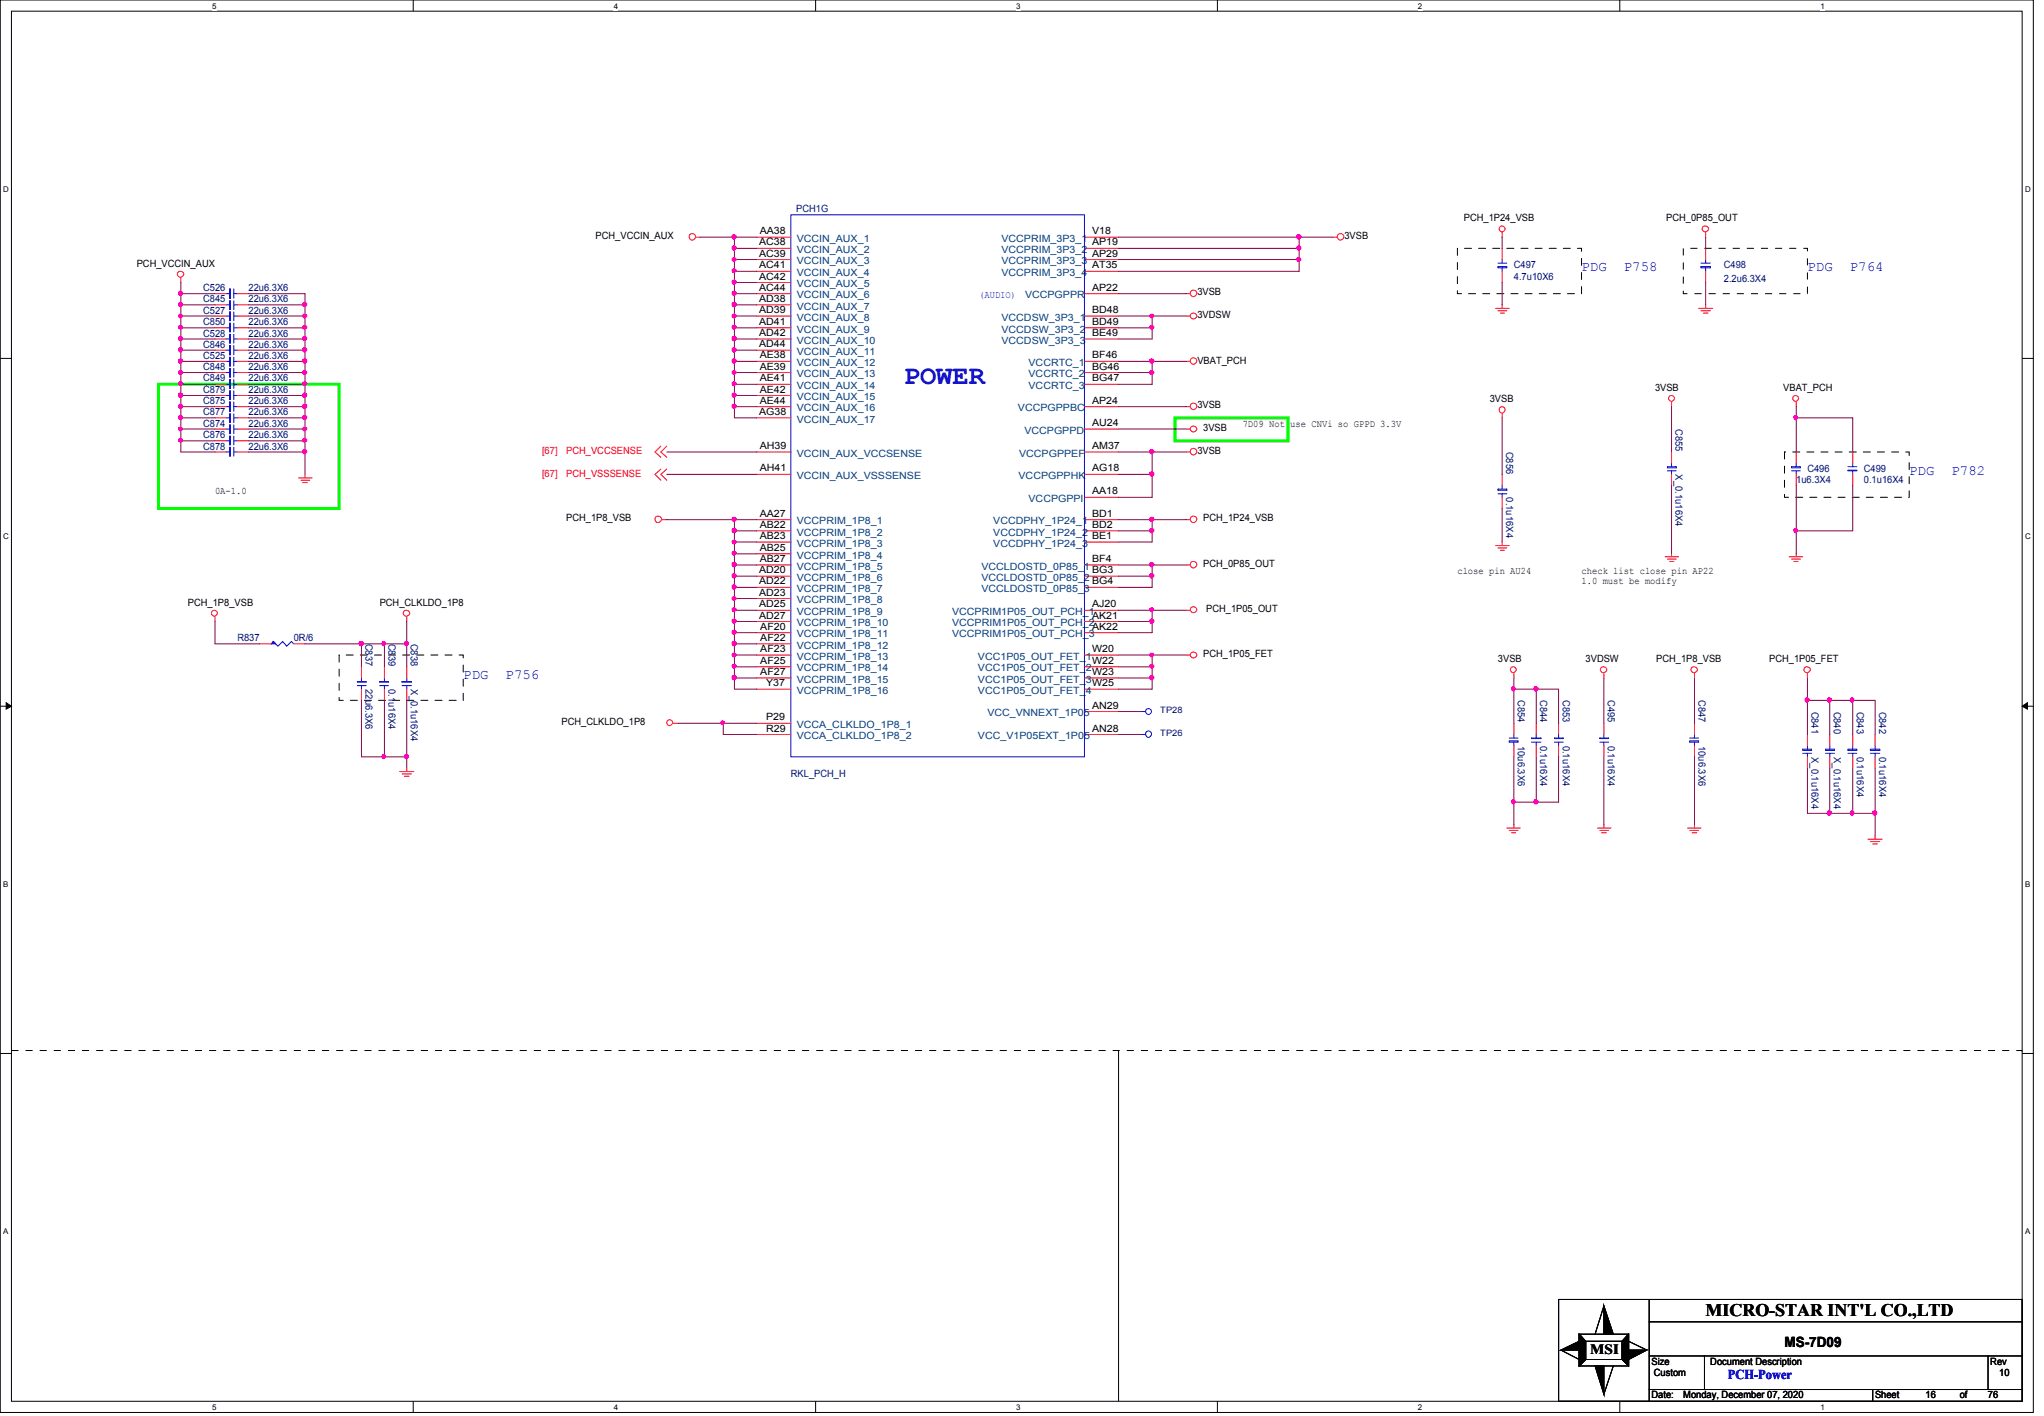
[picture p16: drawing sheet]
<svg xmlns="http://www.w3.org/2000/svg" width="294mm" height="204mm" viewBox="0 0 294 204" stroke-linecap="round" stroke-linejoin="round" font-family="sans-serif">
<defs><g id="words">
<text font-size="3.9" fill="#00f" x="130.1" y="55.2">POWER</text>
<text font-size="2.5" x="245.5" y="189.3">MICRO-STAR INT'L CO.,LTD</text>
<g font-size="2" fill="#00f">
<text x="227.6" y="39">PDG</text>
<text x="233.7" y="39">P758</text>
<text x="260.1" y="39">PDG</text>
<text x="266.2" y="39">P764</text>
<text x="274.8" y="68.3">PDG</text>
<text x="280.9" y="68.3">P782</text>
<text x="66.7" y="97.6">PDG</text>
<text x="72.8" y="97.6">P756</text>
</g>
<g font-size="2">
<text x="228.9" y="194.7">MSI</text>
<text x="256.8" y="193.7">MS-7D09</text>
</g>
<text font-size="1.9" fill="#00f" x="248.7" y="198.4">PCH-Power</text>
<g font-size="1.4">
<text x="85.7" y="34.4">PCH_VCCIN_AUX</text>
<text x="109.3" y="35.3">AC38</text>
<text x="109.3" y="33.7">AA38</text>
<text x="157.2" y="33.7">V18</text>
<text x="157.2" y="35.3">AP19</text>
<text x="193.5" y="34.4">3VSB</text>
<text x="210.7" y="31.8">PCH_1P24_VSB</text>
<text x="239.8" y="31.8">PCH_0P85_OUT</text>
<text x="19.7" y="38.4">PCH_VCCIN_AUX</text>
<text x="109.3" y="36.9">AC39</text>
<text x="109.3" y="38.6">AC41</text>
<text x="109.3" y="40.2">AC42</text>
<text x="109.3" y="41.8">AC44</text>
<text x="157.2" y="41.8">AP22</text>
<text x="157.2" y="36.9">AP29</text>
<text x="157.2" y="38.6">AT35</text>
<text x="109.3" y="43.4">AD38</text>
<text x="109.3" y="45">AD39</text>
<text x="109.3" y="46.7">AD41</text>
<text x="157.2" y="45">BD48</text>
<text x="157.2" y="46.7">BD49</text>
<text x="172.3" y="42.5">3VSB</text>
<text x="172.3" y="45.8">3VDSW</text>
<text x="109.3" y="48.3">AD42</text>
<text x="109.3" y="50">AD44</text>
<text x="109.3" y="51.6">AE38</text>
<text x="109.3" y="53.2">AE39</text>
<text x="157.2" y="48.3">BE49</text>
<text x="157.2" y="51.6">BF46</text>
<text x="157.2" y="53.2">BG46</text>
<text x="172.3" y="52.3">VBAT_PCH</text>
<text x="109.3" y="59.7">AG38</text>
<text x="109.3" y="54.9">AE41</text>
<text x="109.3" y="56.5">AE42</text>
<text x="109.3" y="58.1">AE44</text>
<text x="157.2" y="58.1">AP24</text>
<text x="157.2" y="54.9">BG47</text>
<text x="172.3" y="58.8">3VSB</text>
<text x="214.4" y="57.8">3VSB</text>
<text x="238.2" y="56.2">3VSB</text>
<text x="256.7" y="56.2">VBAT_PCH</text>
<text x="109.3" y="64.6">AH39</text>
<text x="157.2" y="61.3">AU24</text>
<text x="157.2" y="64.6">AM37</text>
<text x="172.3" y="65.3">3VSB</text>
<text x="173.2" y="62.1">3VSB</text>
<text x="178.9" y="61.4">7D09 Not use CNVi so GPPD 3.3V</text>
<text x="30.9" y="71.1">0A-1.0</text>
<text x="109.3" y="67.8">AH41</text>
<text x="157.2" y="67.8">AG18</text>
<text x="157.2" y="71.1">AA18</text>
<text x="81.5" y="75">PCH_1P8_VSB</text>
<text x="109.3" y="74.3">AA27</text>
<text x="109.3" y="75.9">AB22</text>
<text x="109.3" y="77.6">AB23</text>
<text x="157.2" y="74.3">BD1</text>
<text x="157.2" y="75.9">BD2</text>
<text x="157.2" y="77.6">BE1</text>
<text x="173.2" y="75">PCH_1P24_VSB</text>
<text x="109.3" y="82.5">AD20</text>
<text x="109.3" y="79.2">AB25</text>
<text x="109.3" y="80.9">AB27</text>
<text x="157.2" y="80.9">BF4</text>
<text x="157.2" y="82.5">BG3</text>
<text x="173.2" y="81.5">PCH_0P85_OUT</text>
<text x="209.8" y="82.5">close pin AU24</text>
<text x="227.6" y="82.5">check list close pin AP22</text>
<text x="227.6" y="84">1.0 must be modify</text>
<text x="27" y="87.1">PCH_1P8_VSB</text>
<text x="54.6" y="87.1">PCH_CLKLDO_1P8</text>
<text x="109.3" y="84.1">AD22</text>
<text x="109.3" y="85.7">AD23</text>
<text x="109.3" y="87.4">AD25</text>
<text x="109.3" y="89">AD27</text>
<text x="157.2" y="87.4">AJ20</text>
<text x="157.2" y="89">AK21</text>
<text x="157.2" y="84.1">BG4</text>
<text x="173.6" y="88.1">PCH_1P05_OUT</text>
<text x="109.4" y="90.6">AF20</text>
<text x="109.4" y="92.2">AF22</text>
<text x="109.4" y="93.8">AF23</text>
<text x="109.4" y="95.5">AF25</text>
<text x="157.2" y="90.6">AK22</text>
<text x="157.2" y="93.8">W20</text>
<text x="157.2" y="95.5">W22</text>
<text x="173.2" y="94.6">PCH_1P05_FET</text>
<text x="215.6" y="95.2">3VSB</text>
<text x="228.2" y="95.2">3VDSW</text>
<text x="238.4" y="95.2">PCH_1P8_VSB</text>
<text x="254.6" y="95.2">PCH_1P05_FET</text>
<text x="109.4" y="97.1">AF27</text>
<text x="110.3" y="98.7">Y37</text>
<text x="157.2" y="101.9">AN29</text>
<text x="157.2" y="97.1">W23</text>
<text x="157.2" y="98.7">W25</text>
<text x="80.8" y="104.3">PCH_CLKLDO_1P8</text>
<text x="110.3" y="103.6">P29</text>
<text x="110.3" y="105.2">R29</text>
<text x="157.2" y="105.2">AN28</text>
<text x="237.7" y="196.3">Size</text>
<text x="238" y="198">Custom</text>
<text x="246.2" y="196.3">Document Description</text>
<text x="286.5" y="196.3">Rev</text>
<text x="287.7" y="198">10</text>
<text x="237.7" y="201.2">Date:</text>
<text x="242.3" y="201.2">Monday, December 07, 2020</text>
<text x="269.9" y="201.2">Sheet</text>
<text x="277.2" y="201.2">16</text>
<text x="282.1" y="201.2">of</text>
<text x="286.1" y="201.2">76</text>
</g>
<g font-size="1.4" fill="#000080">
<text x="114.6" y="30.5">PCH1G</text>
<text x="29.2" y="41.9">C526</text>
<text x="35.8" y="41.9">22u6.3X6</text>
<text x="217.9" y="38.6">C497</text>
<text x="217.9" y="40.3">4.7u10X6</text>
<text x="248.1" y="38.6">C498</text>
<text x="248.1" y="40.6">2.2u6.3X4</text>
<text x="29.2" y="43.5">C845</text>
<text x="29.2" y="46.7">C850</text>
<text x="29.2" y="45.1">C527</text>
<text x="35.8" y="43.5">22u6.3X6</text>
<text x="35.8" y="46.7">22u6.3X6</text>
<text x="35.8" y="45.1">22u6.3X6</text>
<text x="29.2" y="51.6">C525</text>
<text x="29.2" y="53.3">C848</text>
<text x="29.2" y="50">C846</text>
<text x="29.2" y="48.4">C528</text>
<text x="35.8" y="51.6">22u6.3X6</text>
<text x="35.8" y="53.3">22u6.3X6</text>
<text x="35.8" y="50">22u6.3X6</text>
<text x="35.8" y="48.4">22u6.3X6</text>
<text x="29.2" y="59.8">C877</text>
<text x="29.2" y="56.6">C879</text>
<text x="29.2" y="54.9">C849</text>
<text x="29.2" y="58.2">C875</text>
<text x="35.8" y="59.8">22u6.3X6</text>
<text x="35.8" y="56.6">22u6.3X6</text>
<text x="35.8" y="54.9">22u6.3X6</text>
<text x="35.8" y="58.2">22u6.3X6</text>
<text x="29.2" y="64.7">C878</text>
<text x="29.2" y="61.4">C874</text>
<text x="29.2" y="63">C876</text>
<text x="35.8" y="64.7">22u6.3X6</text>
<text x="35.8" y="61.4">22u6.3X6</text>
<text x="35.8" y="63">22u6.3X6</text>
<text x="216.8" y="65" transform="rotate(90 216.8 65)">C856</text>
<text x="241.2" y="61.7" transform="rotate(90 241.2 61.7)">C855</text>
<text x="216.8" y="71.5" transform="rotate(90 216.8 71.5)">0.1u16X4</text>
<text x="241.2" y="68.2" transform="rotate(90 241.2 68.2)">X_0.1u16X4</text>
<text x="258.5" y="69.5">1u6.3X4</text>
<text x="260.1" y="67.9">C496</text>
<text x="268.3" y="67.9">C499</text>
<text x="268.3" y="69.5">0.1u16X4</text>
<text x="34.2" y="92.3">R837</text>
<text x="42.3" y="92.3">0R/6</text>
<text x="52.6" y="92.6" transform="rotate(90 52.6 92.6)">C837</text>
<text x="55.9" y="92.6" transform="rotate(90 55.9 92.6)">C839</text>
<text x="59.1" y="92.6" transform="rotate(90 59.1 92.6)">C838</text>
<text x="52.6" y="99.1" transform="rotate(90 52.6 99.1)">22u6.3X6</text>
<text x="55.9" y="99.1" transform="rotate(90 55.9 99.1)">0.1u16X4</text>
<text x="59.1" y="99.1" transform="rotate(90 59.1 99.1)">X_0.1u16X4</text>
<text x="218.5" y="100.8" transform="rotate(90 218.5 100.8)">C854</text>
<text x="221.7" y="100.8" transform="rotate(90 221.7 100.8)">C844</text>
<text x="224.9" y="100.8" transform="rotate(90 224.9 100.8)">C853</text>
<text x="231.4" y="100.8" transform="rotate(90 231.4 100.8)">C495</text>
<text x="244.5" y="100.8" transform="rotate(90 244.5 100.8)">C847</text>
<text x="218.5" y="107.3" transform="rotate(90 218.5 107.3)">10u6.3X6</text>
<text x="221.7" y="107.3" transform="rotate(90 221.7 107.3)">0.1u16X4</text>
<text x="224.9" y="107.3" transform="rotate(90 224.9 107.3)">0.1u16X4</text>
<text x="231.4" y="107.3" transform="rotate(90 231.4 107.3)">0.1u16X4</text>
<text x="244.5" y="107.3" transform="rotate(90 244.5 107.3)">10u6.3X6</text>
<text x="260.7" y="102.4" transform="rotate(90 260.7 102.4)">C841</text>
<text x="263.9" y="102.4" transform="rotate(90 263.9 102.4)">C840</text>
<text x="267.2" y="102.4" transform="rotate(90 267.2 102.4)">C843</text>
<text x="270.5" y="102.4" transform="rotate(90 270.5 102.4)">C842</text>
<text x="113.8" y="111.8">RKL_PCH_H</text>
<text x="260.7" y="108.9" transform="rotate(90 260.7 108.9)">X_0.1u16X4</text>
<text x="263.9" y="108.9" transform="rotate(90 263.9 108.9)">X_0.1u16X4</text>
<text x="267.2" y="108.9" transform="rotate(90 267.2 108.9)">0.1u16X4</text>
<text x="270.5" y="108.9" transform="rotate(90 270.5 108.9)">0.1u16X4</text>
</g>
<g font-size="1.4" fill="#004080">
<text x="114.7" y="34.8">VCCIN_AUX_1</text>
<text x="144.1" y="34.8">VCCPRIM_3P3_1</text>
<text x="114.7" y="36.4">VCCIN_AUX_2</text>
<text x="114.7" y="38">VCCIN_AUX_3</text>
<text x="114.7" y="39.7">VCCIN_AUX_4</text>
<text x="114.7" y="41.3">VCCIN_AUX_5</text>
<text x="144.1" y="36.4">VCCPRIM_3P3_2</text>
<text x="144.1" y="38">VCCPRIM_3P3_3</text>
<text x="144.1" y="39.7">VCCPRIM_3P3_4</text>
<text x="114.7" y="42.9">VCCIN_AUX_6</text>
<text x="114.7" y="44.5">VCCIN_AUX_7</text>
<text x="114.7" y="46.1">VCCIN_AUX_8</text>
<text x="114.7" y="47.8">VCCIN_AUX_9</text>
<text x="144.1" y="46.1">VCCDSW_3P3_1</text>
<text x="144.1" y="47.8">VCCDSW_3P3_2</text>
<text x="147.5" y="42.9">VCCPGPPR</text>
<text x="114.7" y="49.4">VCCIN_AUX_10</text>
<text x="114.7" y="51.1">VCCIN_AUX_11</text>
<text x="114.7" y="52.7">VCCIN_AUX_12</text>
<text x="144.1" y="49.4">VCCDSW_3P3_3</text>
<text x="148" y="52.7">VCCRTC_1</text>
<text x="114.7" y="54.3">VCCIN_AUX_13</text>
<text x="114.7" y="56">VCCIN_AUX_14</text>
<text x="114.7" y="57.6">VCCIN_AUX_15</text>
<text x="114.7" y="59.2">VCCIN_AUX_16</text>
<text x="146.5" y="59.2">VCCPGPPBC</text>
<text x="148" y="54.3">VCCRTC_2</text>
<text x="148" y="56">VCCRTC_3</text>
<text x="114.7" y="60.8">VCCIN_AUX_17</text>
<text x="114.7" y="65.7">VCCIN_AUX_VCCSENSE</text>
<text x="146.7" y="65.7">VCCPGPPEF</text>
<text x="147.4" y="62.4">VCCPGPPD</text>
<text x="114.7" y="68.9">VCCIN_AUX_VSSSENSE</text>
<text x="146.6" y="68.9">VCCPGPPHK</text>
<text x="114.7" y="75.4">VCCPRIM_1P8_1</text>
<text x="114.7" y="77">VCCPRIM_1P8_2</text>
<text x="143" y="75.4">VCCDPHY_1P24_1</text>
<text x="143" y="77">VCCDPHY_1P24_2</text>
<text x="148" y="72.2">VCCPGPPI</text>
<text x="114.7" y="78.7">VCCPRIM_1P8_3</text>
<text x="114.7" y="80.3">VCCPRIM_1P8_4</text>
<text x="114.7" y="82">VCCPRIM_1P8_5</text>
<text x="114.7" y="83.6">VCCPRIM_1P8_6</text>
<text x="141.3" y="82">VCCLDOSTD_0P85_1</text>
<text x="141.3" y="83.6">VCCLDOSTD_0P85_2</text>
<text x="143" y="78.7">VCCDPHY_1P24_3</text>
<text x="114.7" y="85.2">VCCPRIM_1P8_7</text>
<text x="114.7" y="86.8">VCCPRIM_1P8_8</text>
<text x="114.7" y="88.5">VCCPRIM_1P8_9</text>
<text x="137" y="88.5">VCCPRIM1P05_OUT_PCH_1</text>
<text x="141.3" y="85.2">VCCLDOSTD_0P85_3</text>
<text x="114.7" y="90.1">VCCPRIM_1P8_10</text>
<text x="114.7" y="91.7">VCCPRIM_1P8_11</text>
<text x="114.7" y="93.3">VCCPRIM_1P8_12</text>
<text x="114.7" y="94.9">VCCPRIM_1P8_13</text>
<text x="137" y="90.1">VCCPRIM1P05_OUT_PCH_2</text>
<text x="137" y="91.7">VCCPRIM1P05_OUT_PCH_3</text>
<text x="140.8" y="94.9">VCC1P05_OUT_FET_1</text>
<text x="114.7" y="96.6">VCCPRIM_1P8_14</text>
<text x="114.7" y="98.2">VCCPRIM_1P8_15</text>
<text x="114.7" y="99.8">VCCPRIM_1P8_16</text>
<text x="140.8" y="96.6">VCC1P05_OUT_FET_2</text>
<text x="140.8" y="98.2">VCC1P05_OUT_FET_3</text>
<text x="140.8" y="99.8">VCC1P05_OUT_FET_4</text>
<text x="114.7" y="104.7">VCCA_CLKLDO_1P8_1</text>
<text x="114.7" y="106.3">VCCA_CLKLDO_1P8_2</text>
<text x="140.8" y="106.3">VCC_V1P05EXT_1P05</text>
<text x="142.1" y="103">VCC_VNNEXT_1P05</text>
</g>
<text font-size="1.4" fill="#00f" x="140.9" y="42.8">(AUDIO)</text>
<g font-size="1.4" fill="#f00">
<text x="78" y="65.3">[67]</text>
<text x="81.5" y="65.3">PCH_VCCSENSE</text>
<text x="78" y="68.6">[67]</text>
<text x="81.5" y="68.6">PCH_VSSSENSE</text>
</g>
<g font-size="1.3" fill="#000080">
<text x="167" y="105.8">TP26</text>
<text x="167" y="102.6">TP28</text>
</g>
<g font-size="1.1">
<text x="30.5" y="1.3">5</text>
<text x="88.3" y="1.3">4</text>
<text x="146.3" y="1.3">3</text>
<text x="204.1" y="1.3">2</text>
<text x="262" y="1.3">1</text>
<text x=".5" y="27.6">D</text>
<text x="291.5" y="27.6">D</text>
<text x=".5" y="77.6">C</text>
<text x="291.5" y="77.6">C</text>
<text x=".5" y="127.6">B</text>
<text x="291.5" y="127.6">B</text>
<text x=".5" y="177.5">A</text>
<text x="291.5" y="177.5">A</text>
<text x="30.5" y="202.9">5</text>
<text x="88.3" y="202.9">4</text>
<text x="146.3" y="202.9">3</text>
<text x="204.1" y="202.9">2</text>
<text x="262" y="202.9">1</text>
</g>
</g></defs>
<path d="M0 0h292.7v203.2h-292.7zM1.6 1.6h289.4v200h-289.4z" fill="none" stroke="#000" stroke-width=".14"/>
<g fill="#fff">
<path d="M30.5 .3h.6v1.2h-.6z"/>
<path d="M30.5 201.9h.6v1.2h-.6z"/>
</g>
<path d="M59.5 0v1.6M59.5 201.6v1.6" fill="none" stroke="#000" stroke-width=".14"/>
<g fill="#fff">
<path d="M88.3 .3h.6v1.2h-.6z"/>
<path d="M88.3 201.9h.6v1.2h-.6z"/>
</g>
<path d="M117.4 0v1.6M117.4 201.6v1.6" fill="none" stroke="#000" stroke-width=".14"/>
<g fill="#fff">
<path d="M146.3 .3h.6v1.2h-.6z"/>
<path d="M146.3 201.9h.6v1.2h-.6z"/>
</g>
<path d="M175.2 0v1.6M175.2 201.6v1.6" fill="none" stroke="#000" stroke-width=".14"/>
<g fill="#fff">
<path d="M204.1 .3h.6v1.2h-.6z"/>
<path d="M204.1 201.9h.6v1.2h-.6z"/>
</g>
<path d="M233.1 0v1.6M233.1 201.6v1.6" fill="none" stroke="#000" stroke-width=".14"/>
<g fill="#fff">
<path d="M262 .3h.6v1.2h-.6z"/>
<path d="M262 201.9h.6v1.2h-.6z"/>
<path d="M.5 26.6h.7v1.3h-.7z"/>
<path d="M291.5 26.6h.7v1.3h-.7z"/>
<path d="M.5 76.5h.7v1.3h-.7z"/>
<path d="M291.5 76.5h.7v1.3h-.7z"/>
</g>
<path d="M0 51.6h1.6M291 51.6h1.7" fill="none" stroke="#000" stroke-width=".14"/>
<g fill="#fff">
<path d="M.5 126.6h.6v1.2h-.6z"/>
<path d="M291.5 126.6h.6v1.2h-.6z"/>
</g>
<path d="M0 101.6h1.6M.9 101.1l.7 .5-.7 .4zM291 101.6h1.7M291 101.6l.8-.5v.9z" fill="none" stroke="#000" stroke-width=".14"/>
<path d="M.9 101.1l.7 .5-.7 .4zM291 101.6l.8-.5v.9z" fill="#000"/>
<g fill="#fff">
<path d="M.5 176.5h.6v1.3h-.6z"/>
<path d="M291.5 176.5h.6v1.3h-.6z"/>
</g>
<g fill="none" stroke="#000" stroke-width=".14">
<path d="M0 151.6h1.6M161 151.1v50.5M291 151.6h1.7M224.3 186.9h66.7v14.7h-66.7zM224.7 194.2l2.6-1.2v1.2zM224.7 194.2l2.6 1.4M227.3 191.9l.9 1.1v2.6l-.9 .9zM227.3 191.9l.9 1.1M227.3 191.9h7.1v4.6h-7.1zM228.2 195.6l-.9 .9M228.2 193h5.3v2.6h-5.3zM229.6 196.5h1.2v4.1z"/>
<path d="M230.8 187.9l1.4 4h-1.4zM230.8 187.9l-1.2 4M232.2 196.5l-1.4 4.1M233.5 195.6l.9 .9M234.4 193l2.6 1.2M234.4 194.2h2.6l-2.6 1.4zM234.4 191.9v4.6l-.9-.9v-2.6zM234.4 191.9l-.9 1.1M237.4 199.9h53.6M237.4 195.1h53.6M237.4 190.2h53.6M237.4 186.9v14.7"/>
<path d="M245.3 195.1v4.8M269.5 199.9v1.7M286.1 195.1v4.8"/>
</g>
<path d="M242.3 35.7h17.8v6.5h-17.8zM1.6 151.1h289.4" fill="none" stroke="#000" stroke-width=".14" stroke-dasharray="1 1 1 1 1 1 1 1" stroke-linecap="butt"/>
<path d="M22.8 55.3h26v17.9h-26zM169.1 60.1h16.3v3.3h-16.3z" fill="none" stroke="#0f0" stroke-width=".42"/>
<path d="M209.8 35.7h17.8v6.5h-17.8zM256.8 65h18v6.5h-18zM48.8 94.2h17.9v6.6h-17.9z" fill="none" stroke="#000" stroke-width=".14" stroke-dasharray="1 1 1 1 1 1 1 1"/>
<g fill="none" stroke="#f00" stroke-width=".14">
<path d="M26 40v.6M100.2 34.1h.6M108.9 34.1h4.9M108.9 35.7h4.9M108.9 37.3h4.9M108.9 39h4.9M156.1 34.1h4.9M156.1 35.7h4.9M156.1 37.3h4.9M156.1 39h4.9M191.8 34.1h.7M216.2 33.4v.7"/>
<path d="M216.2 39v1.6M216.2 35.7v1.6M245.5 33.4v.7M245.5 39v1.6M245.5 35.7v1.6M30.9 52h1.7M30.9 43.9h1.7M30.9 53.6h1.7M30.9 47.2h1.7M30.9 50.4h1.7M30.9 45.5h1.7M30.9 56.9h1.7"/>
<path d="M30.9 55.3h1.7M30.9 58.5h1.7M30.9 48.8h1.7M30.9 42.2h1.7M34.2 52h1.6M34.2 43.9h1.6M34.2 53.6h1.6M34.2 47.2h1.6M34.2 50.4h1.6M34.2 45.5h1.6M34.2 56.9h1.6M34.2 55.3h1.6"/>
<path d="M34.2 58.5h1.6M34.2 48.8h1.6M34.2 42.2h1.6M108.9 40.6h4.9M108.9 42.2h4.9M108.9 43.9h4.9M108.9 45.5h4.9M108.9 47.2h4.9M108.9 48.8h4.9M108.9 50.4h4.9M108.9 52h4.9M108.9 53.6h4.9"/>
<path d="M108.9 55.3h4.9M108.9 56.9h4.9M108.9 58.5h4.9M156.1 45.5h4.9M156.1 47.2h4.9M156.1 48.8h4.9M156.1 52h4.9M156.1 53.6h4.9M156.1 55.3h4.9M156.1 58.5h4.9M156.1 42.2h4.9M170.7 42.2h.6"/>
<path d="M170.7 45.5h.6M170.7 52h.6M170.7 58.5h.6M215.3 44.4h1.9M215.6 44.7h1.3M215.9 45h.6M216.2 43.9v.5M216.2 59.5v.6M240.6 57.8v.7M244.5 44.4h2M244.8 44.7h1.4M245.2 45h.6"/>
<path d="M245.5 43.9v.5M258.5 57.8v.7M30.9 60.1h1.7M30.9 65h1.7M30.9 61.7h1.7M30.9 63.4h1.7M34.2 60.1h1.6M34.2 65h1.6M34.2 61.7h1.6M34.2 63.4h1.6M43 68.8h1.9M43.3 69.1h1.3"/>
<path d="M43.6 69.4h.6M43.9 68.2v.6M95.1 64.2l-.8 .8 .8 .8M95.1 67.5l-.8 .7 .8 .9M95.3 74.8h.7M96 64.2l-.9 .8 .9 .8M96 67.5l-.9 .7 .9 .9M108.9 60.1h4.9M108.9 65h4.9M108.9 68.2h4.9M108.9 74.8h4.9M108.9 76.4h4.9"/>
<path d="M108.9 78h4.9M108.9 79.7h4.9M156.1 74.8h4.9M156.1 76.4h4.9M156.1 78h4.9M156.1 61.7h4.9M156.1 65h4.9M156.1 68.2h4.9M156.1 71.5h4.9M170.7 65h.6M170.7 61.7h.6M170.7 74.8h.6"/>
<path d="M215.3 78.5h1.9M215.6 78.8h1.3M215.9 79.2h.6M216.2 78v.5M216.2 68.2v1.7M216.2 71.5v1.7M240.6 79.7v.4M240.6 65v1.6M240.6 68.2v1.7M258.5 79.7v.4M258.5 65v1.6M258.5 68.2v1.7"/>
<path d="M266.7 68.2v1.7M266.7 65v1.6M30.9 88.7v.7M52 95.9v1.6M52 99.1v1.7M55.3 95.9v1.6M55.3 99.1v1.7M58.5 88.7v.7M58.5 95.9v1.6M58.5 99.1v1.7M108.9 81.3h4.9M108.9 82.9h4.9"/>
<path d="M108.9 84.5h4.9M108.9 86.1h4.9M108.9 87.8h4.9M108.9 89.4h4.9M108.9 91h4.9M108.9 92.6h4.9M108.9 94.2h4.9M108.9 95.9h4.9M108.9 97.5h4.9M108.9 99.1h4.9M156.1 87.8h4.9M156.1 89.4h4.9"/>
<path d="M156.1 91h4.9M156.1 81.3h4.9M156.1 82.9h4.9M156.1 84.5h4.9M156.1 94.2h4.9M156.1 95.9h4.9M156.1 97.5h4.9M156.1 99.1h4.9M170.7 87.8h.6M170.7 81.3h.6M170.7 94.2h.6M217.9 96.9v.6"/>
<path d="M230.8 96.9v.6M239.7 80.1h1.9M240 80.4h1.3M240.3 80.8h.6M243.9 96.9v.6M257.5 80.1h2M257.9 80.4h1.2M258.2 80.8h.6M260.1 96.9v.6M57.5 111h2.1M57.9 111.3h1.3M58.2 111.7h.7"/>
<path d="M58.5 110.5v.5M96.9 104.1h.7M108.9 104.1h4.9M108.9 105.7h4.9M156.1 102.4h4.9M156.1 105.7h4.9M164.2 105.7h.1M164.2 102.4h.1M216.9 119.1h1.9M217.2 119.5h1.3M217.6 119.8h.5M217.9 118.6v.5"/>
<path d="M217.9 107.3v1.6M217.9 104.1v1.6M221.1 104.1v1.6M221.1 107.3v1.6M224.3 104.1v1.6M224.3 107.3v1.6M229.9 119.1h2M230.3 119.5h1.2M230.5 119.8h.7M230.8 118.6v.5M230.8 104.1v1.6M230.8 107.3v1.6"/>
<path d="M242.9 119.1h1.9M243.2 119.5h1.3M243.5 119.8h.7M243.9 118.6v.5M243.9 107.3v1.6M243.9 104.1v1.6M260.1 105.7v1.6M260.1 108.9v1.6M263.4 105.7v1.6M263.4 108.9v1.6M266.7 105.7v1.6M266.7 108.9v1.6"/>
<path d="M269.9 105.7v1.6M269.9 108.9v1.6M268.9 120.7h2M269.2 121.1h1.4M269.5 121.4h.7M269.9 120.3v.4"/>
<circle cx="26" cy="39.4" r=".45"/>
<circle cx="99.6" cy="34.1" r=".48"/>
<circle cx="192.9" cy="34.1" r=".48"/>
<circle cx="216.2" cy="32.9" r=".42"/>
<circle cx="245.5" cy="32.9" r=".45"/>
<circle cx="171.8" cy="58.5" r=".48"/>
<circle cx="171.8" cy="51.9" r=".48"/>
<circle cx="171.8" cy="42.2" r=".48"/>
<circle cx="171.8" cy="45.5" r=".45"/>
<circle cx="216.2" cy="59" r=".45"/>
<circle cx="240.6" cy="57.3" r=".42"/>
<circle cx="258.4" cy="57.3" r=".42"/>
<circle cx="94.7" cy="74.7" r=".48"/>
<circle cx="171.8" cy="65" r=".48"/>
<circle cx="171.8" cy="74.7" r=".48"/>
<circle cx="171.8" cy="61.7" r=".45"/>
<circle cx="30.9" cy="88.2" r=".42"/>
<circle cx="58.5" cy="88.2" r=".45"/>
<circle cx="171.8" cy="81.2" r=".48"/>
<circle cx="171.8" cy="87.7" r=".45"/>
<circle cx="171.8" cy="94.2" r=".45"/>
<circle cx="217.8" cy="96.3" r=".42"/>
<circle cx="230.8" cy="96.3" r=".45"/>
<circle cx="243.9" cy="96.3" r=".45"/>
<circle cx="260.1" cy="96.3" r=".45"/>
<circle cx="96.4" cy="104" r=".42"/>
</g>
<g fill="#000">
<path d="M224.7 194.2l2.6-1.2v1.2zM230.8 187.9l1.4 4h-1.4zM234.4 194.2h2.6l-2.6 1.4zM229.6 196.5h1.2v4.1z"/>
<path d="M227.3 191.9l.9 1.1v2.6l-.9 .9z" fill-rule="evenodd"/>
<path d="M227.3 191.9l.9 1.1v2.6l-.9 .9z" fill-rule="evenodd"/>
<path d="M227.3 191.9l.9 1.1v2.6l-.9 .9z" fill-rule="evenodd"/>
<path d="M234.4 191.9v4.6l-.9-.9v-2.6z" fill-rule="evenodd"/>
<path d="M234.4 191.9v4.6l-.9-.9v-2.6z" fill-rule="evenodd"/>
<path d="M234.4 191.9v4.6l-.9-.9v-2.6z" fill-rule="evenodd"/>
</g>
<g fill="none" stroke="#00f" stroke-width=".14">
<path d="M113.8 30.9h42.3v78h-42.3zM215.6 38.4h1.3v.1h-1.3zM215.6 37.8h1.3M216.2 38.5v.5M216.2 37.3v.5M244.8 37.8h1.4M244.8 38.4h1.4v.1h-1.4zM245.5 38.5v.5M245.5 37.3v.5M32.6 52h.5M32.6 43.9h.5M32.6 53.6h.5"/>
<path d="M32.6 47.2h.5M32.6 50.4h.5M32.6 45.5h.5M32.6 56.9h.5M32.6 55.3h.5M32.6 58.5h.5M32.6 48.8h.5M32.6 42.2h.5M33.1 51.4v1.3zM33.1 43.3v1.2zM33.1 59.5v1.3zM33.1 53v1.3z"/>
<path d="M33.1 46.5v1.3zM33.1 49.7v1.4zM33.1 44.9v1.2zM33.1 56.2v1.3zM33.1 54.6v1.3zM33.1 57.8v1.4zM33.1 48.1v1.3zM33.1 41.6v1.3zM33.7 51.4v1.3M33.7 52h.5M33.7 43.3v1.2M33.7 43.9h.5"/>
<path d="M33.7 59.5v1.3M33.7 53v1.3M33.7 53.6h.5M33.7 46.5v1.3M33.7 47.2h.5M33.7 49.7v1.4M33.7 50.4h.5M33.7 44.9v1.2M33.7 45.5h.5M33.7 56.2v1.3M33.7 56.9h.5M33.7 54.6v1.3"/>
<path d="M33.7 55.3h.5M33.7 57.8v1.4M33.7 58.5h.5M33.7 48.1v1.3M33.7 48.8h.5M33.7 41.6v1.3M33.7 42.2h.5M32.6 60.1h.5M32.6 65h.5M32.6 61.7h.5M32.6 63.4h.5M33.1 64.3v1.3z"/>
<path d="M33.1 61.1v1.3zM33.1 62.7v1.3zM33.7 60.1h.5M33.7 64.3v1.3M33.7 65h.5M33.7 61.1v1.3M33.7 61.7h.5M33.7 62.7v1.3M33.7 63.4h.5M215.6 70.4h1.3v.1h-1.3zM215.6 71h1.3M216.2 69.9v.5"/>
<path d="M216.2 71v.5M240 67.1h1.3v.2h-1.3zM240 67.7h1.3M240.6 66.6v.5M240.6 67.7v.5M257.9 67.1h1.2v.2h-1.2zM257.9 67.7h1.2M258.5 66.6v.5M258.5 67.7v.5M266 67.1h1.3M266 67.7h1.3h-1.3zM266.7 67.7v.5"/>
<path d="M266.7 66.6v.5M39.1 92.6l.2-.3 .7 .7 .7-.7 .6 .7 .6-.7 .4 .3M51.4 98h1.3v.1h-1.3zM51.4 98.6h1.3M52 97.5v.5M52 98.6v.5M54.7 98h1.2v.1h-1.2zM54.7 98.6h1.2M55.3 97.5v.5M55.3 98.6v.5M57.9 98h1.3v.1h-1.3zM57.9 98.6h1.3"/>
<path d="M58.5 97.5v.5M58.5 98.6v.5M164.2 105.7h.7M164.2 102.4h.7M217.2 106.6h1.3v.2h-1.3zM217.2 106.2h1.3M217.9 106.8v.5M217.9 105.7v.5M220.4 106.2h1.4v.1h-1.4zM220.4 106.8h1.4M221.1 105.7v.5M221.1 106.8v.5"/>
<path d="M223.7 106.2h1.3v.1h-1.3zM223.7 106.8h1.3M224.3 105.7v.5M224.3 106.8v.5M230.3 106.2h1.2v.1h-1.2zM230.3 106.8h1.2M230.8 105.7v.5M230.8 106.8v.5M243.2 106.6h1.3v.2h-1.3zM243.2 106.2h1.3M243.9 106.8v.5M243.9 105.7v.5"/>
<path d="M259.5 107.8h1.2v.2h-1.2zM259.5 108.4h1.2M260.1 107.3v.5M260.1 108.4v.5M262.8 107.8h1.2v.2h-1.2zM262.8 108.4h1.2M263.4 107.3v.5M263.4 108.4v.5M266 107.8h1.3v.2h-1.3zM266 108.4h1.3M266.7 107.3v.5M266.7 108.4v.5"/>
<path d="M269.2 107.8h1.4v.2h-1.4zM269.2 108.4h1.4M269.9 107.3v.5M269.9 108.4v.5"/>
<circle cx="165.3" cy="105.6" r=".45"/>
<circle cx="165.3" cy="102.4" r=".42"/>
</g>
<path d="M39.3 92.3l.4 .3h-.6l.2-.3 .4 .3z" fill-rule="evenodd" fill="#00f"/>
<path d="M39.3 92.3l.4 .3h-.6l.2-.3 .4 .3z" fill="none" stroke="#00f" stroke-width=".14"/>
<path d="M37.4 92.6h1.7M42.3 92.6h1.6" fill="none" stroke="#f00" stroke-width=".14"/>
<path d="M108.9 34.1h-3.2v1.6M230.8 97.5v6.6M230.8 108.9v9.7" fill="none" stroke="#800040" stroke-width=".14"/>
<circle cx="105.7" cy="34.1" r=".31" fill="#f0f"/>
<circle cx="105.7" cy="34.1" r=".31" fill="none" stroke="#f0f" stroke-width=".14"/>
<path d="M100.8 34.1h4.9M105.7 35.7h3.2M161 37.3h26M191.8 34.1h-4.8v4.9" fill="none" stroke="#800040" stroke-width=".14"/>
<circle cx="187" cy="37.4" r=".28" fill="#f0f"/>
<circle cx="187" cy="37.4" r=".28" fill="none" stroke="#f0f" stroke-width=".14"/>
<path d="M161 39h26M161 35.7h26" fill="none" stroke="#800040" stroke-width=".14"/>
<circle cx="186.9" cy="35.7" r=".31" fill="#f0f"/>
<circle cx="186.9" cy="35.7" r=".31" fill="none" stroke="#f0f" stroke-width=".14"/>
<path d="M161 34.1h26" fill="none" stroke="#800040" stroke-width=".14"/>
<circle cx="186.9" cy="34.1" r=".31" fill="#f0f"/>
<circle cx="186.9" cy="34.1" r=".31" fill="none" stroke="#f0f" stroke-width=".14"/>
<path d="M105.7 35.7v1.6" fill="none" stroke="#800040" stroke-width=".14"/>
<circle cx="105.7" cy="37.4" r=".28" fill="#f0f"/>
<circle cx="105.7" cy="37.4" r=".28" fill="none" stroke="#f0f" stroke-width=".14"/>
<circle cx="105.7" cy="35.7" r=".31" fill="#f0f"/>
<circle cx="105.7" cy="35.7" r=".31" fill="none" stroke="#f0f" stroke-width=".14"/>
<path d="M105.7 37.3v3.3" fill="none" stroke="#800040" stroke-width=".14"/>
<circle cx="105.7" cy="40.6" r=".31" fill="#f0f"/>
<circle cx="105.7" cy="40.6" r=".31" fill="none" stroke="#f0f" stroke-width=".14"/>
<circle cx="105.7" cy="39" r=".28" fill="#f0f"/>
<circle cx="105.7" cy="39" r=".28" fill="none" stroke="#f0f" stroke-width=".14"/>
<path d="M105.7 40.6v8.2" fill="none" stroke="#800040" stroke-width=".14"/>
<circle cx="105.7" cy="47.1" r=".28" fill="#f0f"/>
<circle cx="105.7" cy="47.1" r=".28" fill="none" stroke="#f0f" stroke-width=".14"/>
<path d="M105.7 48.8v1.6" fill="none" stroke="#800040" stroke-width=".14"/>
<circle cx="105.7" cy="50.3" r=".31" fill="#f0f"/>
<circle cx="105.7" cy="50.3" r=".31" fill="none" stroke="#f0f" stroke-width=".14"/>
<circle cx="105.7" cy="48.7" r=".31" fill="#f0f"/>
<circle cx="105.7" cy="48.7" r=".31" fill="none" stroke="#f0f" stroke-width=".14"/>
<path d="M105.7 50.4v3.2" fill="none" stroke="#800040" stroke-width=".14"/>
<circle cx="105.7" cy="53.6" r=".28" fill="#f0f"/>
<circle cx="105.7" cy="53.6" r=".28" fill="none" stroke="#f0f" stroke-width=".14"/>
<circle cx="105.7" cy="51.9" r=".31" fill="#f0f"/>
<circle cx="105.7" cy="51.9" r=".31" fill="none" stroke="#f0f" stroke-width=".14"/>
<path d="M105.7 53.6v3.3" fill="none" stroke="#800040" stroke-width=".14"/>
<circle cx="105.7" cy="55.2" r=".28" fill="#f0f"/>
<circle cx="105.7" cy="55.2" r=".28" fill="none" stroke="#f0f" stroke-width=".14"/>
<path d="M105.7 56.9v1.6" fill="none" stroke="#800040" stroke-width=".14"/>
<circle cx="105.7" cy="58.5" r=".31" fill="#f0f"/>
<circle cx="105.7" cy="58.5" r=".31" fill="none" stroke="#f0f" stroke-width=".14"/>
<circle cx="105.7" cy="56.8" r=".31" fill="#f0f"/>
<circle cx="105.7" cy="56.8" r=".31" fill="none" stroke="#f0f" stroke-width=".14"/>
<path d="M105.7 37.3h3.2M105.7 39h3.2M105.7 58.5v1.6M105.7 40.6h3.2M105.7 42.2h3.2" fill="none" stroke="#800040" stroke-width=".14"/>
<circle cx="105.7" cy="42.2" r=".31" fill="#f0f"/>
<circle cx="105.7" cy="42.2" r=".31" fill="none" stroke="#f0f" stroke-width=".14"/>
<path d="M105.7 43.9h3.2" fill="none" stroke="#800040" stroke-width=".14"/>
<circle cx="105.7" cy="43.8" r=".31" fill="#f0f"/>
<circle cx="105.7" cy="43.8" r=".31" fill="none" stroke="#f0f" stroke-width=".14"/>
<path d="M105.7 45.5h3.2" fill="none" stroke="#800040" stroke-width=".14"/>
<circle cx="105.7" cy="45.5" r=".28" fill="#f0f"/>
<circle cx="105.7" cy="45.5" r=".28" fill="none" stroke="#f0f" stroke-width=".14"/>
<path d="M105.7 47.2h3.2M105.7 48.8h3.2M105.7 50.4h3.2M105.7 52h3.2M105.7 53.6h3.2M105.7 55.3h3.2M105.7 56.9h3.2M105.7 58.5h3.2M161 42.2h9.7M105.7 60.1h3.2M216.2 60.1v8.1M217.9 99.1h3.2v5" fill="none" stroke="#800040" stroke-width=".14"/>
<circle cx="221.1" cy="99.1" r=".31" fill="#f0f"/>
<circle cx="221.1" cy="99.1" r=".31" fill="none" stroke="#f0f" stroke-width=".14"/>
<path d="M217.9 97.5v1.6M221.1 108.9v6.5h-3.2" fill="none" stroke="#800040" stroke-width=".14"/>
<circle cx="221.1" cy="115.4" r=".31" fill="#f0f"/>
<circle cx="221.1" cy="115.4" r=".31" fill="none" stroke="#f0f" stroke-width=".14"/>
<circle cx="217.8" cy="115.4" r=".28" fill="#f0f"/>
<circle cx="217.8" cy="115.4" r=".28" fill="none" stroke="#f0f" stroke-width=".14"/>
<path d="M217.9 99.1v5M217.9 108.9v6.5" fill="none" stroke="#800040" stroke-width=".14"/>
<circle cx="217.8" cy="99.1" r=".28" fill="#f0f"/>
<circle cx="217.8" cy="99.1" r=".28" fill="none" stroke="#f0f" stroke-width=".14"/>
<path d="M26 45.5h4.9M26 47.2h4.9M26 42.2h4.9M216.2 73.2v4.8M221.1 99.1h3.2v5M243.9 97.5v6.6M217.9 115.4v3.2M224.3 108.9v6.5h-3.2M243.9 108.9v9.7" fill="none" stroke="#800040" stroke-width=".14"/>
<circle cx="26" cy="42.2" r=".31" fill="#f0f"/>
<circle cx="26" cy="42.2" r=".31" fill="none" stroke="#f0f" stroke-width=".14"/>
<path d="M35.8 43.9h8.1" fill="none" stroke="#800040" stroke-width=".14"/>
<circle cx="43.8" cy="43.8" r=".31" fill="#f0f"/>
<circle cx="43.8" cy="43.8" r=".31" fill="none" stroke="#f0f" stroke-width=".14"/>
<path d="M26 48.8h4.9M26 50.4h4.9M26 52h4.9M43.9 45.5v1.7M43.9 52v1.6h-8.1" fill="none" stroke="#800040" stroke-width=".14"/>
<circle cx="43.9" cy="53.6" r=".28" fill="#f0f"/>
<circle cx="43.9" cy="53.6" r=".28" fill="none" stroke="#f0f" stroke-width=".14"/>
<circle cx="43.8" cy="51.9" r=".31" fill="#f0f"/>
<circle cx="43.8" cy="51.9" r=".31" fill="none" stroke="#f0f" stroke-width=".14"/>
<path d="M26 52v1.6h4.9M43.9 53.6v1.7M43.9 48.8v3.2" fill="none" stroke="#800040" stroke-width=".14"/>
<circle cx="26" cy="53.6" r=".28" fill="#f0f"/>
<circle cx="26" cy="53.6" r=".28" fill="none" stroke="#f0f" stroke-width=".14"/>
<circle cx="26" cy="51.9" r=".31" fill="#f0f"/>
<circle cx="26" cy="51.9" r=".31" fill="none" stroke="#f0f" stroke-width=".14"/>
<path d="M26 47.2v3.2M26 53.6v1.7" fill="none" stroke="#800040" stroke-width=".14"/>
<circle cx="26" cy="50.3" r=".31" fill="#f0f"/>
<circle cx="26" cy="50.3" r=".31" fill="none" stroke="#f0f" stroke-width=".14"/>
<circle cx="26" cy="48.7" r=".31" fill="#f0f"/>
<circle cx="26" cy="48.7" r=".31" fill="none" stroke="#f0f" stroke-width=".14"/>
<path d="M26 50.4v1.6M35.8 48.8h8.1" fill="none" stroke="#800040" stroke-width=".14"/>
<circle cx="43.8" cy="48.7" r=".31" fill="#f0f"/>
<circle cx="43.8" cy="48.7" r=".31" fill="none" stroke="#f0f" stroke-width=".14"/>
<path d="M35.8 50.4h8.1" fill="none" stroke="#800040" stroke-width=".14"/>
<circle cx="43.8" cy="50.3" r=".31" fill="#f0f"/>
<circle cx="43.8" cy="50.3" r=".31" fill="none" stroke="#f0f" stroke-width=".14"/>
<path d="M26 55.3h4.9M35.8 52h8.1M43.9 42.2v3.3" fill="none" stroke="#800040" stroke-width=".14"/>
<circle cx="26" cy="55.2" r=".28" fill="#f0f"/>
<circle cx="26" cy="55.2" r=".28" fill="none" stroke="#f0f" stroke-width=".14"/>
<path d="M35.8 55.3h8.1" fill="none" stroke="#800040" stroke-width=".14"/>
<circle cx="43.9" cy="55.2" r=".28" fill="#f0f"/>
<circle cx="43.9" cy="55.2" r=".28" fill="none" stroke="#f0f" stroke-width=".14"/>
<path d="M26 43.9h4.9M43.9 55.3v1.6" fill="none" stroke="#800040" stroke-width=".14"/>
<circle cx="26" cy="43.8" r=".31" fill="#f0f"/>
<circle cx="26" cy="43.8" r=".31" fill="none" stroke="#f0f" stroke-width=".14"/>
<path d="M26 40.6v1.6M26 45.5v1.7" fill="none" stroke="#800040" stroke-width=".14"/>
<circle cx="26" cy="47.1" r=".28" fill="#f0f"/>
<circle cx="26" cy="47.1" r=".28" fill="none" stroke="#f0f" stroke-width=".14"/>
<circle cx="26" cy="45.5" r=".28" fill="#f0f"/>
<circle cx="26" cy="45.5" r=".28" fill="none" stroke="#f0f" stroke-width=".14"/>
<path d="M26 42.2v3.3M35.8 45.5h8.1" fill="none" stroke="#800040" stroke-width=".14"/>
<circle cx="43.9" cy="45.5" r=".28" fill="#f0f"/>
<circle cx="43.9" cy="45.5" r=".28" fill="none" stroke="#f0f" stroke-width=".14"/>
<path d="M35.8 47.2h8.1" fill="none" stroke="#800040" stroke-width=".14"/>
<circle cx="43.9" cy="47.1" r=".28" fill="#f0f"/>
<circle cx="43.9" cy="47.1" r=".28" fill="none" stroke="#f0f" stroke-width=".14"/>
<path d="M35.8 42.2h8.1M43.9 47.2v1.6M30.9 89.4v3.2h6.5M43.9 92.6h8.1" fill="none" stroke="#800040" stroke-width=".14"/>
<circle cx="52" cy="92.6" r=".31" fill="#f0f"/>
<circle cx="52" cy="92.6" r=".31" fill="none" stroke="#f0f" stroke-width=".14"/>
<path d="M58.5 92.6v3.3M58.5 100.8v8.1h-6.5" fill="none" stroke="#800040" stroke-width=".14"/>
<circle cx="58.5" cy="108.8" r=".31" fill="#f0f"/>
<circle cx="58.5" cy="108.8" r=".31" fill="none" stroke="#f0f" stroke-width=".14"/>
<path d="M52 92.6v3.3M55.3 92.6h3.2" fill="none" stroke="#800040" stroke-width=".14"/>
<circle cx="55.2" cy="92.6" r=".28" fill="#f0f"/>
<circle cx="55.2" cy="92.6" r=".28" fill="none" stroke="#f0f" stroke-width=".14"/>
<path d="M52 92.6h3.3M58.5 89.4v3.2" fill="none" stroke="#800040" stroke-width=".14"/>
<circle cx="58.5" cy="92.6" r=".31" fill="#f0f"/>
<circle cx="58.5" cy="92.6" r=".31" fill="none" stroke="#f0f" stroke-width=".14"/>
<path d="M55.3 92.6v3.3M52 100.8v8.1M55.3 100.8v8.1M58.5 108.9v1.6" fill="none" stroke="#800040" stroke-width=".14"/>
<circle cx="55.2" cy="108.8" r=".28" fill="#f0f"/>
<circle cx="55.2" cy="108.8" r=".28" fill="none" stroke="#f0f" stroke-width=".14"/>
<path d="M245.5 34.1v1.6M245.5 40.6v3.3M260.1 100.8v4.9" fill="none" stroke="#800040" stroke-width=".14"/>
<circle cx="260.1" cy="100.7" r=".31" fill="#f0f"/>
<circle cx="260.1" cy="100.7" r=".31" fill="none" stroke="#f0f" stroke-width=".14"/>
<path d="M260.1 110.5v6.5M260.1 100.8h3.3v4.9" fill="none" stroke="#800040" stroke-width=".14"/>
<circle cx="263.3" cy="100.7" r=".31" fill="#f0f"/>
<circle cx="263.3" cy="100.7" r=".31" fill="none" stroke="#f0f" stroke-width=".14"/>
<path d="M263.4 110.5v6.5" fill="none" stroke="#800040" stroke-width=".14"/>
<circle cx="263.3" cy="117" r=".31" fill="#f0f"/>
<circle cx="263.3" cy="117" r=".31" fill="none" stroke="#f0f" stroke-width=".14"/>
<path d="M260.1 117h3.3M266.7 100.8v4.9" fill="none" stroke="#800040" stroke-width=".14"/>
<circle cx="266.5" cy="100.7" r=".28" fill="#f0f"/>
<circle cx="266.5" cy="100.7" r=".28" fill="none" stroke="#f0f" stroke-width=".14"/>
<path d="M266.7 110.5v6.5" fill="none" stroke="#800040" stroke-width=".14"/>
<circle cx="266.5" cy="117" r=".28" fill="#f0f"/>
<circle cx="266.5" cy="117" r=".28" fill="none" stroke="#f0f" stroke-width=".14"/>
<path d="M266.7 100.8h3.2v4.9M269.9 110.5v6.5" fill="none" stroke="#800040" stroke-width=".14"/>
<circle cx="269.8" cy="117" r=".31" fill="#f0f"/>
<circle cx="269.8" cy="117" r=".31" fill="none" stroke="#f0f" stroke-width=".14"/>
<path d="M260.1 97.5v3.3M97.6 104.1h6.5M263.4 117h6.5v3.3M263.4 100.8h3.3" fill="none" stroke="#800040" stroke-width=".14"/>
<path d="M103.8 103.8l.2-.1 .3 .3-.3 .2-.2-.1z" fill-rule="evenodd" fill="#f0f"/>
<path d="M103.8 103.8l.2-.1 .3 .3-.3 .2-.2-.1z" fill="none" stroke="#f0f" stroke-width=".14"/>
<path d="M165.8 89.4v1.6M104.1 104.1h4.8M104.1 105.7h4.8" fill="none" stroke="#800040" stroke-width=".14"/>
<circle cx="165.8" cy="89.4" r=".31" fill="#f0f"/>
<circle cx="165.8" cy="89.4" r=".31" fill="none" stroke="#f0f" stroke-width=".14"/>
<path d="M170.7 87.8h-4.9v1.6M104.1 104.1v1.6" fill="none" stroke="#800040" stroke-width=".14"/>
<circle cx="165.8" cy="87.7" r=".28" fill="#f0f"/>
<circle cx="165.8" cy="87.7" r=".28" fill="none" stroke="#f0f" stroke-width=".14"/>
<path d="M105.7 95.9v1.6M161 87.8h4.8M161 91h4.8M161 89.4h4.8" fill="none" stroke="#800040" stroke-width=".14"/>
<circle cx="105.7" cy="97.5" r=".31" fill="#f0f"/>
<circle cx="105.7" cy="97.5" r=".31" fill="none" stroke="#f0f" stroke-width=".14"/>
<path d="M105.7 76.4v1.6" fill="none" stroke="#800040" stroke-width=".14"/>
<circle cx="105.7" cy="78" r=".28" fill="#f0f"/>
<circle cx="105.7" cy="78" r=".28" fill="none" stroke="#f0f" stroke-width=".14"/>
<circle cx="105.7" cy="76.3" r=".31" fill="#f0f"/>
<circle cx="105.7" cy="76.3" r=".31" fill="none" stroke="#f0f" stroke-width=".14"/>
<path d="M105.7 78v1.7" fill="none" stroke="#800040" stroke-width=".14"/>
<circle cx="105.7" cy="79.6" r=".28" fill="#f0f"/>
<circle cx="105.7" cy="79.6" r=".28" fill="none" stroke="#f0f" stroke-width=".14"/>
<path d="M105.7 79.7v3.2" fill="none" stroke="#800040" stroke-width=".14"/>
<circle cx="105.7" cy="82.8" r=".31" fill="#f0f"/>
<circle cx="105.7" cy="82.8" r=".31" fill="none" stroke="#f0f" stroke-width=".14"/>
<circle cx="105.7" cy="81.2" r=".31" fill="#f0f"/>
<circle cx="105.7" cy="81.2" r=".31" fill="none" stroke="#f0f" stroke-width=".14"/>
<path d="M105.7 82.9v3.2" fill="none" stroke="#800040" stroke-width=".14"/>
<circle cx="105.7" cy="86.1" r=".28" fill="#f0f"/>
<circle cx="105.7" cy="86.1" r=".28" fill="none" stroke="#f0f" stroke-width=".14"/>
<circle cx="105.7" cy="84.4" r=".31" fill="#f0f"/>
<circle cx="105.7" cy="84.4" r=".31" fill="none" stroke="#f0f" stroke-width=".14"/>
<path d="M105.7 86.1v4.9" fill="none" stroke="#800040" stroke-width=".14"/>
<circle cx="105.7" cy="91" r=".31" fill="#f0f"/>
<circle cx="105.7" cy="91" r=".31" fill="none" stroke="#f0f" stroke-width=".14"/>
<circle cx="105.7" cy="89.4" r=".31" fill="#f0f"/>
<circle cx="105.7" cy="89.4" r=".31" fill="none" stroke="#f0f" stroke-width=".14"/>
<path d="M105.7 74.8v1.6h3.2M105.7 78h3.2M105.7 79.7h3.2M105.7 91v1.6M105.7 81.3h3.2M105.7 82.9h3.2M105.7 84.5h3.2M105.7 86.1h3.2M105.7 87.8h3.2" fill="none" stroke="#800040" stroke-width=".14"/>
<circle cx="105.7" cy="87.7" r=".28" fill="#f0f"/>
<circle cx="105.7" cy="87.7" r=".28" fill="none" stroke="#f0f" stroke-width=".14"/>
<path d="M105.7 89.4h3.2M105.7 91h3.2M105.7 92.6h3.2" fill="none" stroke="#800040" stroke-width=".14"/>
<circle cx="105.7" cy="92.6" r=".31" fill="#f0f"/>
<circle cx="105.7" cy="92.6" r=".31" fill="none" stroke="#f0f" stroke-width=".14"/>
<path d="M105.7 94.2h3.2M105.7 95.9h3.2" fill="none" stroke="#800040" stroke-width=".14"/>
<circle cx="105.7" cy="95.9" r=".28" fill="#f0f"/>
<circle cx="105.7" cy="95.9" r=".28" fill="none" stroke="#f0f" stroke-width=".14"/>
<path d="M96 74.8h9.7" fill="none" stroke="#800040" stroke-width=".14"/>
<circle cx="105.7" cy="74.7" r=".31" fill="#f0f"/>
<circle cx="105.7" cy="74.7" r=".31" fill="none" stroke="#f0f" stroke-width=".14"/>
<path d="M105.7 74.8h3.2M105.7 92.6v3.3M105.7 97.5h3.2" fill="none" stroke="#800040" stroke-width=".14"/>
<circle cx="105.7" cy="94.3" r=".28" fill="#f0f"/>
<circle cx="105.7" cy="94.3" r=".28" fill="none" stroke="#f0f" stroke-width=".14"/>
<path d="M161 47.2h4.8v1.6M165.8 45.5h4.9" fill="none" stroke="#800040" stroke-width=".14"/>
<circle cx="165.8" cy="45.5" r=".28" fill="#f0f"/>
<circle cx="165.8" cy="45.5" r=".28" fill="none" stroke="#f0f" stroke-width=".14"/>
<path d="M161 48.8h4.8M161 45.5h4.8v1.7" fill="none" stroke="#800040" stroke-width=".14"/>
<circle cx="165.8" cy="47.1" r=".28" fill="#f0f"/>
<circle cx="165.8" cy="47.1" r=".28" fill="none" stroke="#f0f" stroke-width=".14"/>
<path d="M170.7 52h-4.9v3.3h-4.8" fill="none" stroke="#800040" stroke-width=".14"/>
<circle cx="165.8" cy="53.6" r=".28" fill="#f0f"/>
<circle cx="165.8" cy="53.6" r=".28" fill="none" stroke="#f0f" stroke-width=".14"/>
<circle cx="165.8" cy="51.9" r=".31" fill="#f0f"/>
<circle cx="165.8" cy="51.9" r=".31" fill="none" stroke="#f0f" stroke-width=".14"/>
<path d="M161 52h4.8M161 53.6h4.8M161 81.3h4.8M161 82.9h4.8" fill="none" stroke="#800040" stroke-width=".14"/>
<circle cx="165.8" cy="82.8" r=".31" fill="#f0f"/>
<circle cx="165.8" cy="82.8" r=".31" fill="none" stroke="#f0f" stroke-width=".14"/>
<path d="M170.7 81.3h-4.9v1.6" fill="none" stroke="#800040" stroke-width=".14"/>
<circle cx="165.8" cy="81.2" r=".31" fill="#f0f"/>
<circle cx="165.8" cy="81.2" r=".31" fill="none" stroke="#f0f" stroke-width=".14"/>
<path d="M161 58.5h9.7M161 68.2h4.8M161 65h4.8M161 71.5h4.8M161 61.7h9.7M165.8 76.4v1.6M165.8 82.9v1.6h-4.8" fill="none" stroke="#800040" stroke-width=".14"/>
<circle cx="165.8" cy="76.3" r=".31" fill="#f0f"/>
<circle cx="165.8" cy="76.3" r=".31" fill="none" stroke="#f0f" stroke-width=".14"/>
<path d="M165.8 74.8h4.9" fill="none" stroke="#800040" stroke-width=".14"/>
<circle cx="165.8" cy="74.7" r=".31" fill="#f0f"/>
<circle cx="165.8" cy="74.7" r=".31" fill="none" stroke="#f0f" stroke-width=".14"/>
<path d="M161 74.8h4.8v1.6h-4.8M161 78h4.8M161 94.2h4.8M165.8 94.2v1.7h-4.8M165.8 94.2h4.9" fill="none" stroke="#800040" stroke-width=".14"/>
<circle cx="165.8" cy="94.3" r=".28" fill="#f0f"/>
<circle cx="165.8" cy="94.3" r=".28" fill="none" stroke="#f0f" stroke-width=".14"/>
<path d="M161 97.5h4.8" fill="none" stroke="#800040" stroke-width=".14"/>
<circle cx="165.8" cy="97.5" r=".31" fill="#f0f"/>
<circle cx="165.8" cy="97.5" r=".31" fill="none" stroke="#f0f" stroke-width=".14"/>
<path d="M165.8 95.9v1.6" fill="none" stroke="#800040" stroke-width=".14"/>
<circle cx="165.8" cy="95.9" r=".28" fill="#f0f"/>
<circle cx="165.8" cy="95.9" r=".28" fill="none" stroke="#f0f" stroke-width=".14"/>
<path d="M165.8 65v3.2M165.8 97.5v1.6h-4.8" fill="none" stroke="#800040" stroke-width=".14"/>
<circle cx="165.8" cy="68.2" r=".31" fill="#f0f"/>
<circle cx="165.8" cy="68.2" r=".31" fill="none" stroke="#f0f" stroke-width=".14"/>
<path d="M165.8 65h4.9" fill="none" stroke="#800040" stroke-width=".14"/>
<circle cx="165.8" cy="65" r=".31" fill="#f0f"/>
<circle cx="165.8" cy="65" r=".31" fill="none" stroke="#f0f" stroke-width=".14"/>
<path d="M216.2 34.1v1.6M216.2 40.6v3.3M96 65h12.9M96 68.2h12.9M165.8 68.2v3.3M258.5 65v-4.9h8.2v4.9M266.7 69.9v6.5M105.7 97.5v1.6h3.2M161 102.4h3.2M161 105.7h3.2" fill="none" stroke="#800040" stroke-width=".14"/>
<circle cx="258.4" cy="60.1" r=".28" fill="#f0f"/>
<circle cx="258.4" cy="60.1" r=".28" fill="none" stroke="#f0f" stroke-width=".14"/>
<path d="M266.7 76.4h-8.2v3.3" fill="none" stroke="#800040" stroke-width=".14"/>
<circle cx="258.4" cy="76.3" r=".28" fill="#f0f"/>
<circle cx="258.4" cy="76.3" r=".28" fill="none" stroke="#f0f" stroke-width=".14"/>
<path d="M26 56.9h4.9M26 58.5h4.9M240.6 58.5v6.5M258.5 58.5v1.6M240.6 69.9v9.8M258.5 69.9v6.5" fill="none" stroke="#800040" stroke-width=".14"/>
<circle cx="26" cy="58.5" r=".31" fill="#f0f"/>
<circle cx="26" cy="58.5" r=".31" fill="none" stroke="#f0f" stroke-width=".14"/>
<path d="M26 60.1h4.9M26 61.7h4.9" fill="none" stroke="#800040" stroke-width=".14"/>
<circle cx="26" cy="61.7" r=".28" fill="#f0f"/>
<circle cx="26" cy="61.7" r=".28" fill="none" stroke="#f0f" stroke-width=".14"/>
<path d="M35.8 63.4h8.1" fill="none" stroke="#800040" stroke-width=".14"/>
<circle cx="43.9" cy="63.4" r=".28" fill="#f0f"/>
<circle cx="43.9" cy="63.4" r=".28" fill="none" stroke="#f0f" stroke-width=".14"/>
<path d="M35.8 58.5h8.1M26 63.4h4.9" fill="none" stroke="#800040" stroke-width=".14"/>
<circle cx="43.8" cy="58.5" r=".31" fill="#f0f"/>
<circle cx="43.8" cy="58.5" r=".31" fill="none" stroke="#f0f" stroke-width=".14"/>
<path d="M35.8 60.1h8.1" fill="none" stroke="#800040" stroke-width=".14"/>
<circle cx="43.8" cy="60.1" r=".31" fill="#f0f"/>
<circle cx="43.8" cy="60.1" r=".31" fill="none" stroke="#f0f" stroke-width=".14"/>
<path d="M35.8 61.7h8.1" fill="none" stroke="#800040" stroke-width=".14"/>
<circle cx="43.9" cy="61.7" r=".28" fill="#f0f"/>
<circle cx="43.9" cy="61.7" r=".28" fill="none" stroke="#f0f" stroke-width=".14"/>
<path d="M26 65h4.9M35.8 65h8.1" fill="none" stroke="#800040" stroke-width=".14"/>
<circle cx="43.8" cy="65" r=".31" fill="#f0f"/>
<circle cx="43.8" cy="65" r=".31" fill="none" stroke="#f0f" stroke-width=".14"/>
<path d="M35.8 56.9h8.1" fill="none" stroke="#800040" stroke-width=".14"/>
<circle cx="43.8" cy="56.8" r=".31" fill="#f0f"/>
<circle cx="43.8" cy="56.8" r=".31" fill="none" stroke="#f0f" stroke-width=".14"/>
<path d="M26 55.3v1.6M43.9 56.9v11.3" fill="none" stroke="#800040" stroke-width=".14"/>
<circle cx="26" cy="56.8" r=".31" fill="#f0f"/>
<circle cx="26" cy="56.8" r=".31" fill="none" stroke="#f0f" stroke-width=".14"/>
<path d="M26 56.9v4.8" fill="none" stroke="#800040" stroke-width=".14"/>
<circle cx="26" cy="60.1" r=".31" fill="#f0f"/>
<circle cx="26" cy="60.1" r=".31" fill="none" stroke="#f0f" stroke-width=".14"/>
<path d="M26 61.7v3.3" fill="none" stroke="#800040" stroke-width=".14"/>
<circle cx="26" cy="63.4" r=".28" fill="#f0f"/>
<circle cx="26" cy="63.4" r=".28" fill="none" stroke="#f0f" stroke-width=".14"/>
<circle cx="105.7" cy="34.1" r=".31" fill="#f0f"/>
<circle cx="105.7" cy="34.1" r=".31" fill="none" stroke="#f0f" stroke-width=".14"/>
<circle cx="187" cy="37.4" r=".28" fill="#f0f"/>
<circle cx="187" cy="37.4" r=".28" fill="none" stroke="#f0f" stroke-width=".14"/>
<circle cx="186.9" cy="35.7" r=".31" fill="#f0f"/>
<circle cx="186.9" cy="35.7" r=".31" fill="none" stroke="#f0f" stroke-width=".14"/>
<circle cx="186.9" cy="34.1" r=".31" fill="#f0f"/>
<circle cx="186.9" cy="34.1" r=".31" fill="none" stroke="#f0f" stroke-width=".14"/>
<circle cx="105.7" cy="37.4" r=".28" fill="#f0f"/>
<circle cx="105.7" cy="37.4" r=".28" fill="none" stroke="#f0f" stroke-width=".14"/>
<circle cx="105.7" cy="35.7" r=".31" fill="#f0f"/>
<circle cx="105.7" cy="35.7" r=".31" fill="none" stroke="#f0f" stroke-width=".14"/>
<circle cx="105.7" cy="40.6" r=".31" fill="#f0f"/>
<circle cx="105.7" cy="40.6" r=".31" fill="none" stroke="#f0f" stroke-width=".14"/>
<circle cx="105.7" cy="39" r=".28" fill="#f0f"/>
<circle cx="105.7" cy="39" r=".28" fill="none" stroke="#f0f" stroke-width=".14"/>
<circle cx="105.7" cy="47.1" r=".28" fill="#f0f"/>
<circle cx="105.7" cy="47.1" r=".28" fill="none" stroke="#f0f" stroke-width=".14"/>
<circle cx="105.7" cy="50.3" r=".31" fill="#f0f"/>
<circle cx="105.7" cy="50.3" r=".31" fill="none" stroke="#f0f" stroke-width=".14"/>
<circle cx="105.7" cy="48.7" r=".31" fill="#f0f"/>
<circle cx="105.7" cy="48.7" r=".31" fill="none" stroke="#f0f" stroke-width=".14"/>
<circle cx="105.7" cy="53.6" r=".28" fill="#f0f"/>
<circle cx="105.7" cy="53.6" r=".28" fill="none" stroke="#f0f" stroke-width=".14"/>
<circle cx="105.7" cy="51.9" r=".31" fill="#f0f"/>
<circle cx="105.7" cy="51.9" r=".31" fill="none" stroke="#f0f" stroke-width=".14"/>
<circle cx="105.7" cy="55.2" r=".28" fill="#f0f"/>
<circle cx="105.7" cy="55.2" r=".28" fill="none" stroke="#f0f" stroke-width=".14"/>
<circle cx="105.7" cy="58.5" r=".31" fill="#f0f"/>
<circle cx="105.7" cy="58.5" r=".31" fill="none" stroke="#f0f" stroke-width=".14"/>
<circle cx="105.7" cy="56.8" r=".31" fill="#f0f"/>
<circle cx="105.7" cy="56.8" r=".31" fill="none" stroke="#f0f" stroke-width=".14"/>
<circle cx="105.7" cy="42.2" r=".31" fill="#f0f"/>
<circle cx="105.7" cy="42.2" r=".31" fill="none" stroke="#f0f" stroke-width=".14"/>
<circle cx="105.7" cy="43.8" r=".31" fill="#f0f"/>
<circle cx="105.7" cy="43.8" r=".31" fill="none" stroke="#f0f" stroke-width=".14"/>
<circle cx="105.7" cy="45.5" r=".28" fill="#f0f"/>
<circle cx="105.7" cy="45.5" r=".28" fill="none" stroke="#f0f" stroke-width=".14"/>
<circle cx="221.1" cy="99.1" r=".31" fill="#f0f"/>
<circle cx="221.1" cy="99.1" r=".31" fill="none" stroke="#f0f" stroke-width=".14"/>
<circle cx="221.1" cy="115.4" r=".31" fill="#f0f"/>
<circle cx="221.1" cy="115.4" r=".31" fill="none" stroke="#f0f" stroke-width=".14"/>
<circle cx="217.8" cy="115.4" r=".28" fill="#f0f"/>
<circle cx="217.8" cy="115.4" r=".28" fill="none" stroke="#f0f" stroke-width=".14"/>
<circle cx="217.8" cy="99.1" r=".28" fill="#f0f"/>
<circle cx="217.8" cy="99.1" r=".28" fill="none" stroke="#f0f" stroke-width=".14"/>
<circle cx="26" cy="42.2" r=".31" fill="#f0f"/>
<circle cx="26" cy="42.2" r=".31" fill="none" stroke="#f0f" stroke-width=".14"/>
<circle cx="43.8" cy="43.8" r=".31" fill="#f0f"/>
<circle cx="43.8" cy="43.8" r=".31" fill="none" stroke="#f0f" stroke-width=".14"/>
<circle cx="43.9" cy="53.6" r=".28" fill="#f0f"/>
<circle cx="43.9" cy="53.6" r=".28" fill="none" stroke="#f0f" stroke-width=".14"/>
<circle cx="43.8" cy="51.9" r=".31" fill="#f0f"/>
<circle cx="43.8" cy="51.9" r=".31" fill="none" stroke="#f0f" stroke-width=".14"/>
<circle cx="26" cy="53.6" r=".28" fill="#f0f"/>
<circle cx="26" cy="53.6" r=".28" fill="none" stroke="#f0f" stroke-width=".14"/>
<circle cx="26" cy="51.9" r=".31" fill="#f0f"/>
<circle cx="26" cy="51.9" r=".31" fill="none" stroke="#f0f" stroke-width=".14"/>
<circle cx="26" cy="50.3" r=".31" fill="#f0f"/>
<circle cx="26" cy="50.3" r=".31" fill="none" stroke="#f0f" stroke-width=".14"/>
<circle cx="26" cy="48.7" r=".31" fill="#f0f"/>
<circle cx="26" cy="48.7" r=".31" fill="none" stroke="#f0f" stroke-width=".14"/>
<circle cx="43.8" cy="48.7" r=".31" fill="#f0f"/>
<circle cx="43.8" cy="48.7" r=".31" fill="none" stroke="#f0f" stroke-width=".14"/>
<circle cx="43.8" cy="50.3" r=".31" fill="#f0f"/>
<circle cx="43.8" cy="50.3" r=".31" fill="none" stroke="#f0f" stroke-width=".14"/>
<circle cx="26" cy="55.2" r=".28" fill="#f0f"/>
<circle cx="26" cy="55.2" r=".28" fill="none" stroke="#f0f" stroke-width=".14"/>
<circle cx="43.9" cy="55.2" r=".28" fill="#f0f"/>
<circle cx="43.9" cy="55.2" r=".28" fill="none" stroke="#f0f" stroke-width=".14"/>
<circle cx="26" cy="43.8" r=".31" fill="#f0f"/>
<circle cx="26" cy="43.8" r=".31" fill="none" stroke="#f0f" stroke-width=".14"/>
<circle cx="26" cy="47.1" r=".28" fill="#f0f"/>
<circle cx="26" cy="47.1" r=".28" fill="none" stroke="#f0f" stroke-width=".14"/>
<circle cx="26" cy="45.5" r=".28" fill="#f0f"/>
<circle cx="26" cy="45.5" r=".28" fill="none" stroke="#f0f" stroke-width=".14"/>
<circle cx="43.9" cy="45.5" r=".28" fill="#f0f"/>
<circle cx="43.9" cy="45.5" r=".28" fill="none" stroke="#f0f" stroke-width=".14"/>
<circle cx="43.9" cy="47.1" r=".28" fill="#f0f"/>
<circle cx="43.9" cy="47.1" r=".28" fill="none" stroke="#f0f" stroke-width=".14"/>
<circle cx="52" cy="92.6" r=".31" fill="#f0f"/>
<circle cx="52" cy="92.6" r=".31" fill="none" stroke="#f0f" stroke-width=".14"/>
<circle cx="58.5" cy="108.8" r=".31" fill="#f0f"/>
<circle cx="58.5" cy="108.8" r=".31" fill="none" stroke="#f0f" stroke-width=".14"/>
<circle cx="55.2" cy="92.6" r=".28" fill="#f0f"/>
<circle cx="55.2" cy="92.6" r=".28" fill="none" stroke="#f0f" stroke-width=".14"/>
<circle cx="58.5" cy="92.6" r=".31" fill="#f0f"/>
<circle cx="58.5" cy="92.6" r=".31" fill="none" stroke="#f0f" stroke-width=".14"/>
<circle cx="55.2" cy="108.8" r=".28" fill="#f0f"/>
<circle cx="55.2" cy="108.8" r=".28" fill="none" stroke="#f0f" stroke-width=".14"/>
<circle cx="260.1" cy="100.7" r=".31" fill="#f0f"/>
<circle cx="260.1" cy="100.7" r=".31" fill="none" stroke="#f0f" stroke-width=".14"/>
<circle cx="263.3" cy="100.7" r=".31" fill="#f0f"/>
<circle cx="263.3" cy="100.7" r=".31" fill="none" stroke="#f0f" stroke-width=".14"/>
<circle cx="263.3" cy="117" r=".31" fill="#f0f"/>
<circle cx="263.3" cy="117" r=".31" fill="none" stroke="#f0f" stroke-width=".14"/>
<circle cx="266.5" cy="100.7" r=".28" fill="#f0f"/>
<circle cx="266.5" cy="100.7" r=".28" fill="none" stroke="#f0f" stroke-width=".14"/>
<circle cx="266.5" cy="117" r=".28" fill="#f0f"/>
<circle cx="266.5" cy="117" r=".28" fill="none" stroke="#f0f" stroke-width=".14"/>
<circle cx="269.8" cy="117" r=".31" fill="#f0f"/>
<circle cx="269.8" cy="117" r=".31" fill="none" stroke="#f0f" stroke-width=".14"/>
<path d="M103.8 103.8l.2-.1 .3 .3-.3 .2-.2-.1z" fill-rule="evenodd" fill="#f0f"/>
<path d="M103.8 103.8l.2-.1 .3 .3-.3 .2-.2-.1z" fill="none" stroke="#f0f" stroke-width=".14"/>
<circle cx="165.8" cy="89.4" r=".31" fill="#f0f"/>
<circle cx="165.8" cy="89.4" r=".31" fill="none" stroke="#f0f" stroke-width=".14"/>
<circle cx="165.8" cy="87.7" r=".28" fill="#f0f"/>
<circle cx="165.8" cy="87.7" r=".28" fill="none" stroke="#f0f" stroke-width=".14"/>
<circle cx="105.7" cy="97.5" r=".31" fill="#f0f"/>
<circle cx="105.7" cy="97.5" r=".31" fill="none" stroke="#f0f" stroke-width=".14"/>
<circle cx="105.7" cy="78" r=".28" fill="#f0f"/>
<circle cx="105.7" cy="78" r=".28" fill="none" stroke="#f0f" stroke-width=".14"/>
<circle cx="105.7" cy="76.3" r=".31" fill="#f0f"/>
<circle cx="105.7" cy="76.3" r=".31" fill="none" stroke="#f0f" stroke-width=".14"/>
<circle cx="105.7" cy="79.6" r=".28" fill="#f0f"/>
<circle cx="105.7" cy="79.6" r=".28" fill="none" stroke="#f0f" stroke-width=".14"/>
<circle cx="105.7" cy="82.8" r=".31" fill="#f0f"/>
<circle cx="105.7" cy="82.8" r=".31" fill="none" stroke="#f0f" stroke-width=".14"/>
<circle cx="105.7" cy="81.2" r=".31" fill="#f0f"/>
<circle cx="105.7" cy="81.2" r=".31" fill="none" stroke="#f0f" stroke-width=".14"/>
<circle cx="105.7" cy="86.1" r=".28" fill="#f0f"/>
<circle cx="105.7" cy="86.1" r=".28" fill="none" stroke="#f0f" stroke-width=".14"/>
<circle cx="105.7" cy="84.4" r=".31" fill="#f0f"/>
<circle cx="105.7" cy="84.4" r=".31" fill="none" stroke="#f0f" stroke-width=".14"/>
<circle cx="105.7" cy="91" r=".31" fill="#f0f"/>
<circle cx="105.7" cy="91" r=".31" fill="none" stroke="#f0f" stroke-width=".14"/>
<circle cx="105.7" cy="89.4" r=".31" fill="#f0f"/>
<circle cx="105.7" cy="89.4" r=".31" fill="none" stroke="#f0f" stroke-width=".14"/>
<circle cx="105.7" cy="87.7" r=".28" fill="#f0f"/>
<circle cx="105.7" cy="87.7" r=".28" fill="none" stroke="#f0f" stroke-width=".14"/>
<circle cx="105.7" cy="92.6" r=".31" fill="#f0f"/>
<circle cx="105.7" cy="92.6" r=".31" fill="none" stroke="#f0f" stroke-width=".14"/>
<circle cx="105.7" cy="95.9" r=".28" fill="#f0f"/>
<circle cx="105.7" cy="95.9" r=".28" fill="none" stroke="#f0f" stroke-width=".14"/>
<circle cx="105.7" cy="74.7" r=".31" fill="#f0f"/>
<circle cx="105.7" cy="74.7" r=".31" fill="none" stroke="#f0f" stroke-width=".14"/>
<circle cx="105.7" cy="94.3" r=".28" fill="#f0f"/>
<circle cx="105.7" cy="94.3" r=".28" fill="none" stroke="#f0f" stroke-width=".14"/>
<circle cx="165.8" cy="45.5" r=".28" fill="#f0f"/>
<circle cx="165.8" cy="45.5" r=".28" fill="none" stroke="#f0f" stroke-width=".14"/>
<circle cx="165.8" cy="47.1" r=".28" fill="#f0f"/>
<circle cx="165.8" cy="47.1" r=".28" fill="none" stroke="#f0f" stroke-width=".14"/>
<circle cx="165.8" cy="53.6" r=".28" fill="#f0f"/>
<circle cx="165.8" cy="53.6" r=".28" fill="none" stroke="#f0f" stroke-width=".14"/>
<circle cx="165.8" cy="51.9" r=".31" fill="#f0f"/>
<circle cx="165.8" cy="51.9" r=".31" fill="none" stroke="#f0f" stroke-width=".14"/>
<circle cx="165.8" cy="82.8" r=".31" fill="#f0f"/>
<circle cx="165.8" cy="82.8" r=".31" fill="none" stroke="#f0f" stroke-width=".14"/>
<circle cx="165.8" cy="81.2" r=".31" fill="#f0f"/>
<circle cx="165.8" cy="81.2" r=".31" fill="none" stroke="#f0f" stroke-width=".14"/>
<circle cx="165.8" cy="76.3" r=".31" fill="#f0f"/>
<circle cx="165.8" cy="76.3" r=".31" fill="none" stroke="#f0f" stroke-width=".14"/>
<circle cx="165.8" cy="74.7" r=".31" fill="#f0f"/>
<circle cx="165.8" cy="74.7" r=".31" fill="none" stroke="#f0f" stroke-width=".14"/>
<circle cx="165.8" cy="94.3" r=".28" fill="#f0f"/>
<circle cx="165.8" cy="94.3" r=".28" fill="none" stroke="#f0f" stroke-width=".14"/>
<circle cx="165.8" cy="97.5" r=".31" fill="#f0f"/>
<circle cx="165.8" cy="97.5" r=".31" fill="none" stroke="#f0f" stroke-width=".14"/>
<circle cx="165.8" cy="95.9" r=".28" fill="#f0f"/>
<circle cx="165.8" cy="95.9" r=".28" fill="none" stroke="#f0f" stroke-width=".14"/>
<circle cx="165.8" cy="68.2" r=".31" fill="#f0f"/>
<circle cx="165.8" cy="68.2" r=".31" fill="none" stroke="#f0f" stroke-width=".14"/>
<circle cx="165.8" cy="65" r=".31" fill="#f0f"/>
<circle cx="165.8" cy="65" r=".31" fill="none" stroke="#f0f" stroke-width=".14"/>
<circle cx="258.4" cy="60.1" r=".28" fill="#f0f"/>
<circle cx="258.4" cy="60.1" r=".28" fill="none" stroke="#f0f" stroke-width=".14"/>
<circle cx="258.4" cy="76.3" r=".28" fill="#f0f"/>
<circle cx="258.4" cy="76.3" r=".28" fill="none" stroke="#f0f" stroke-width=".14"/>
<circle cx="26" cy="58.5" r=".31" fill="#f0f"/>
<circle cx="26" cy="58.5" r=".31" fill="none" stroke="#f0f" stroke-width=".14"/>
<circle cx="26" cy="61.7" r=".28" fill="#f0f"/>
<circle cx="26" cy="61.7" r=".28" fill="none" stroke="#f0f" stroke-width=".14"/>
<circle cx="43.9" cy="63.4" r=".28" fill="#f0f"/>
<circle cx="43.9" cy="63.4" r=".28" fill="none" stroke="#f0f" stroke-width=".14"/>
<circle cx="43.8" cy="58.5" r=".31" fill="#f0f"/>
<circle cx="43.8" cy="58.5" r=".31" fill="none" stroke="#f0f" stroke-width=".14"/>
<circle cx="43.8" cy="60.1" r=".31" fill="#f0f"/>
<circle cx="43.8" cy="60.1" r=".31" fill="none" stroke="#f0f" stroke-width=".14"/>
<circle cx="43.9" cy="61.7" r=".28" fill="#f0f"/>
<circle cx="43.9" cy="61.7" r=".28" fill="none" stroke="#f0f" stroke-width=".14"/>
<circle cx="43.8" cy="65" r=".31" fill="#f0f"/>
<circle cx="43.8" cy="65" r=".31" fill="none" stroke="#f0f" stroke-width=".14"/>
<circle cx="43.8" cy="56.8" r=".31" fill="#f0f"/>
<circle cx="43.8" cy="56.8" r=".31" fill="none" stroke="#f0f" stroke-width=".14"/>
<circle cx="26" cy="56.8" r=".31" fill="#f0f"/>
<circle cx="26" cy="56.8" r=".31" fill="none" stroke="#f0f" stroke-width=".14"/>
<circle cx="26" cy="60.1" r=".31" fill="#f0f"/>
<circle cx="26" cy="60.1" r=".31" fill="none" stroke="#f0f" stroke-width=".14"/>
<circle cx="26" cy="63.4" r=".28" fill="#f0f"/>
<circle cx="26" cy="63.4" r=".28" fill="none" stroke="#f0f" stroke-width=".14"/>
<use href="#words"/>
</svg>
